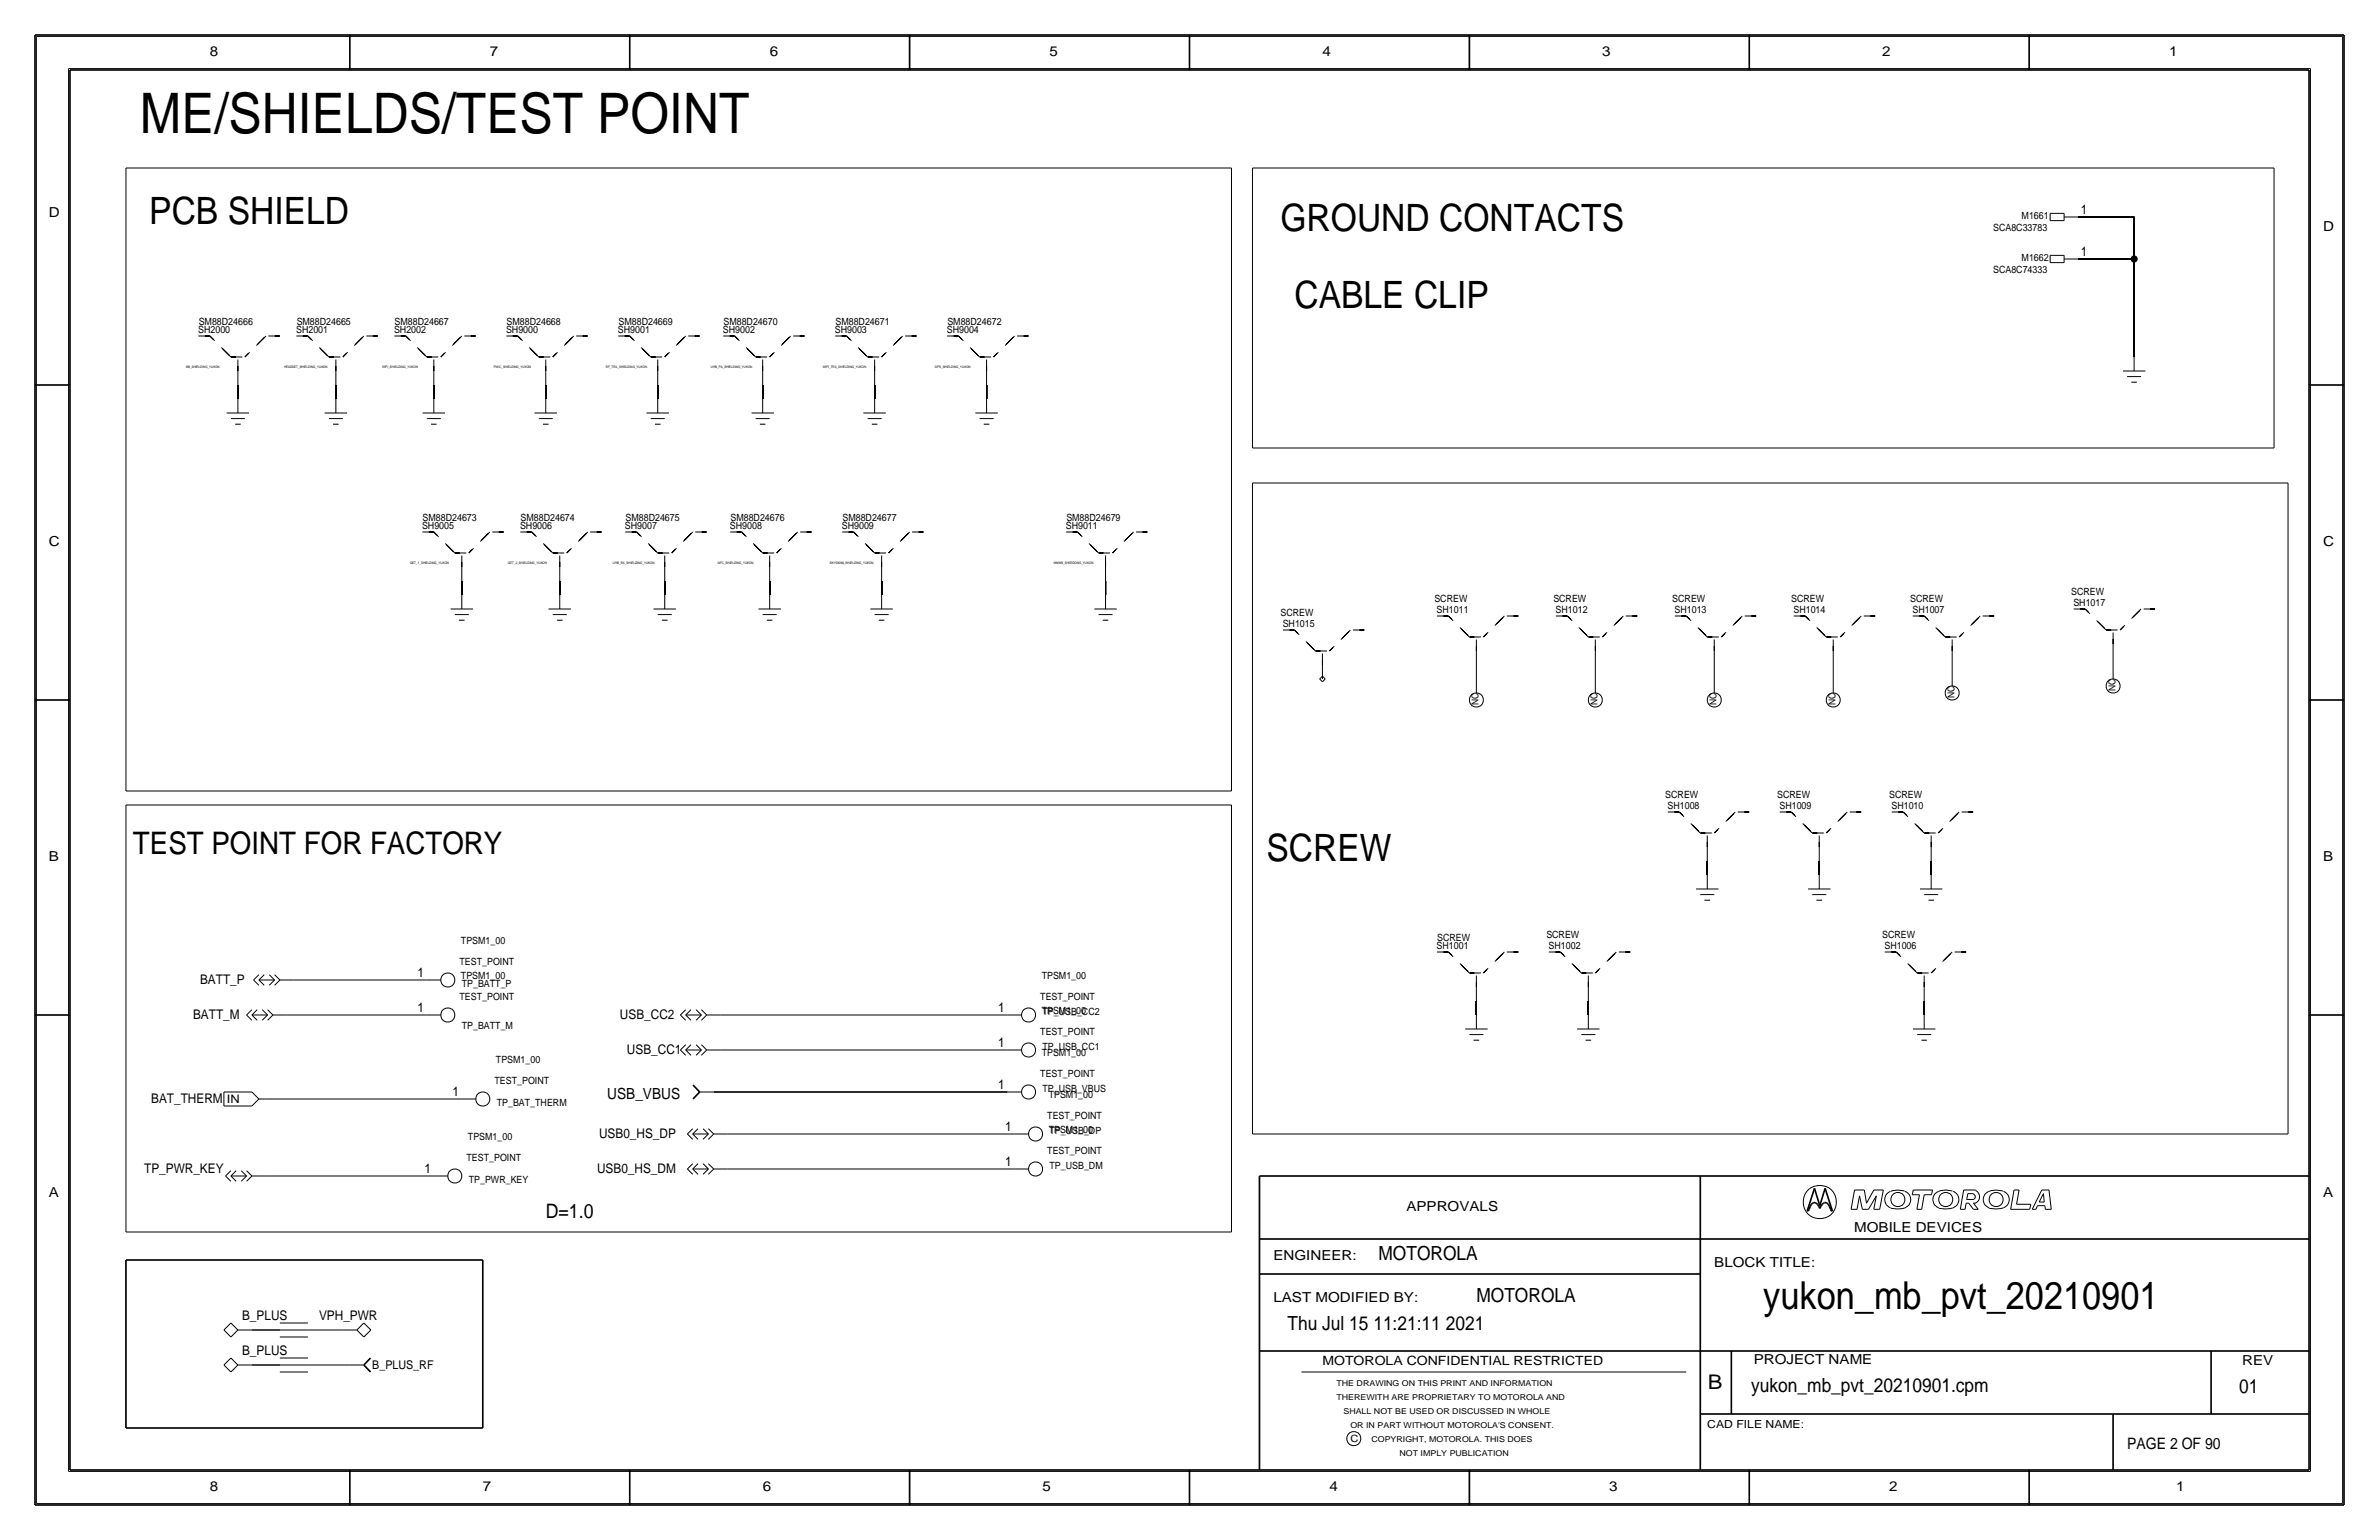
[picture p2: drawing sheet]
<svg xmlns="http://www.w3.org/2000/svg" width="432mm" height="279mm" viewBox="0 0 432 279" stroke-linecap="round" stroke-linejoin="round" font-family="sans-serif">
<defs><g id="words">
<text font-size="10.1" x="25.4" y="24.1">ME/SHIELDS/TEST POINT</text>
<text font-size="7" x="320" y="237.5">yukon_mb_pvt_20210901</text>
<g font-size="6.8">
<text x="27.1" y="40.6">PCB SHIELD</text>
<text x="232.4" y="41.9">GROUND CONTACTS</text>
<text x="234.9" y="55.9">CABLE CLIP</text>
<text x="229.9" y="156.2">SCREW</text>
</g>
<text font-size="5.6" x="24.1" y="154.9">TEST POINT FOR FACTORY</text>
<text font-size="3.7" x="310" y="252.1">B</text>
<text font-size="3.6" x="99.1" y="221">D=1.0</text>
<g font-size="3.5">
<text x="250.2" y="228.6">MOTOROLA</text>
<text x="268" y="236.2">MOTOROLA</text>
<text x="233.7" y="241.3">Thu Jul 15 11:21:11 2021</text>
<text x="317.9" y="252.6">yukon_mb_pvt_20210901.cpm</text>
<text x="406.4" y="252.7">01</text>
</g>
<text font-size="2.9" x="386.1" y="262.9">PAGE 2 OF 90</text>
<text font-size="2.8" x="110.2" y="199.4">USB_VBUS</text>
<g font-size="2.5">
<text x="38.1" y="10.2">8</text>
<text x="88.9" y="10.2">7</text>
<text x="139.7" y="10.2">6</text>
<text x="190.5" y="10.2">5</text>
<text x="240" y="10.2">4</text>
<text x="290.8" y="10.2">3</text>
<text x="341.6" y="10.2">2</text>
<text x="393.7" y="10.2">1</text>
<text x="8.9" y="39.4">D</text>
<text x="421.6" y="41.9">D</text>
<text x="8.9" y="99.1">C</text>
<text x="421.6" y="99.1">C</text>
<text x="8.9" y="156.2">B</text>
<text x="421.6" y="156.2">B</text>
<text x="8.9" y="217.2">A</text>
<text x="255.3" y="219.7">APPROVALS</text>
<text x="421.6" y="217.2">A</text>
<text x="336.5" y="223.5">MOBILE DEVICES</text>
<text x="231.1" y="228.6">ENGINEER:</text>
<text x="311.1" y="229.9">BLOCK TITLE:</text>
<text x="231.1" y="236.2">LAST MODIFIED BY:</text>
<text x="318.3" y="247.5">PROJECT NAME</text>
<text x="407" y="247.6">REV</text>
<text x="38.1" y="270.5">8</text>
<text x="87.6" y="270.5">7</text>
<text x="138.4" y="270.5">6</text>
<text x="189.2" y="270.5">5</text>
<text x="241.3" y="270.5">4</text>
<text x="292.1" y="270.5">3</text>
<text x="342.9" y="270.5">2</text>
<text x="395" y="270.5">1</text>
</g>
<g font-size="2.4">
<text x="377.7" y="38.9">1</text>
<text x="377.7" y="46.5">1</text>
<text x="36.3" y="178.6">BATT_P</text>
<text x="75.8" y="177.3">1</text>
<text x="35.1" y="184.9">BATT_M</text>
<text x="75.8" y="183.6">1</text>
<text x="112.5" y="184.9">USB_CC2</text>
<text x="181.2" y="183.6">1</text>
<text x="113.8" y="191.3">USB_CC1</text>
<text x="181.2" y="190">1</text>
<text x="181.2" y="197.6">1</text>
<text x="27.4" y="200.1">BAT_THERM</text>
<text x="82.1" y="198.9">1</text>
<text x="108.7" y="206.5">USB0_HS_DP</text>
<text x="182.4" y="205.2">1</text>
<text x="26.2" y="212.9">TP_PWR_KEY</text>
<text x="77" y="212.9">1</text>
<text x="108.4" y="212.9">USB0_HS_DM</text>
<text x="182.4" y="211.6">1</text>
<text x="43.9" y="239.5">B_PLUS</text>
<text x="57.9" y="239.5">VPH_PWR</text>
<text x="43.9" y="245.9">B_PLUS</text>
</g>
<text font-size="2.3" x="240" y="247.6">MOTOROLA CONFIDENTIAL RESTRICTED</text>
<text font-size="2.2" x="67.6" y="248.4">B_PLUS_RF</text>
<text font-size="2.1" x="41.2" y="200.1">IN</text>
<text font-size="2" x="309.9" y="259.1">CAD FILE NAME:</text>
<g font-size="1.8">
<text x="361.8" y="41.9">SCA8C33783</text>
<text x="366.9" y="39.8">M1661</text>
<text x="366.9" y="47.4">M1662</text>
<text x="361.8" y="49.5">SCA8C74333</text>
<text x="36.1" y="58.9">SM88D24666</text>
<text x="53.8" y="58.9">SM88D24665</text>
<text x="71.6" y="58.9">SM88D24667</text>
<text x="91.9" y="58.9">SM88D24668</text>
<text x="112.3" y="58.9">SM88D24669</text>
<text x="131.3" y="58.9">SM88D24670</text>
<text x="151.6" y="58.9">SM88D24671</text>
<text x="172" y="58.9">SM88D24672</text>
<text x="36" y="60.5">SH2000</text>
<text x="53.7" y="60.5">SH2001</text>
<text x="71.5" y="60.5">SH2002</text>
<text x="91.8" y="60.5">SH9000</text>
<text x="112.2" y="60.5">SH9001</text>
<text x="131.2" y="60.5">SH9002</text>
<text x="151.5" y="60.5">SH9003</text>
<text x="171.9" y="60.5">SH9004</text>
<text x="76.7" y="94.5">SM88D24673</text>
<text x="94.5" y="94.5">SM88D24674</text>
<text x="113.5" y="94.5">SM88D24675</text>
<text x="132.6" y="94.5">SM88D24676</text>
<text x="152.9" y="94.5">SM88D24677</text>
<text x="193.5" y="94.5">SM88D24679</text>
<text x="76.6" y="96">SH9005</text>
<text x="94.4" y="96">SH9006</text>
<text x="113.4" y="96">SH9007</text>
<text x="132.5" y="96">SH9008</text>
<text x="152.8" y="96">SH9009</text>
<text x="193.4" y="96">SH9011</text>
<text x="375.9" y="107.9">SCREW</text>
<text x="232.4" y="111.8">SCREW</text>
<text x="232.8" y="113.8">SH1015</text>
<text x="260.3" y="109.2">SCREW</text>
<text x="260.8" y="111.3">SH1011</text>
<text x="281.9" y="109.2">SCREW</text>
<text x="282.3" y="111.3">SH1012</text>
<text x="303.5" y="109.2">SCREW</text>
<text x="303.9" y="111.3">SH1013</text>
<text x="325.1" y="109.2">SCREW</text>
<text x="325.5" y="111.3">SH1014</text>
<text x="346.7" y="109.2">SCREW</text>
<text x="347.1" y="111.3">SH1007</text>
<text x="376.3" y="110">SH1017</text>
<text x="302.3" y="144.8">SCREW</text>
<text x="302.7" y="146.8">SH1008</text>
<text x="322.6" y="144.8">SCREW</text>
<text x="323" y="146.8">SH1009</text>
<text x="342.9" y="144.8">SCREW</text>
<text x="343.3" y="146.8">SH1010</text>
<text x="83.7" y="171.3">TPSM1_00</text>
<text x="260.8" y="172.2">SH1001</text>
<text x="260.9" y="170.7">SCREW</text>
<text x="280.7" y="170.2">SCREW</text>
<text x="281.1" y="172.2">SH1002</text>
<text x="341.6" y="170.2">SCREW</text>
<text x="342" y="172.2">SH1006</text>
<text x="83.4" y="175.2">TEST_POINT</text>
<text x="83.7" y="177.6">TPSM1_00</text>
<text x="83.8" y="179.1">TP_BATT_P</text>
<text x="189.1" y="177.6">TPSM1_00</text>
<text x="83.4" y="181.5">TEST_POINT</text>
<text x="188.8" y="181.5">TEST_POINT</text>
<text x="189.1" y="184">TPSM1_00</text>
<text x="189.2" y="184.2">TP_USB_CC2</text>
<text x="83.8" y="186.7">TP_BATT_M</text>
<text x="188.8" y="187.9">TEST_POINT</text>
<text x="189.1" y="191.6">TPSM1_00</text>
<text x="189.2" y="190.5">TP_USB_CC1</text>
<text x="89.8" y="196.7">TEST_POINT</text>
<text x="90" y="192.9">TPSM1_00</text>
<text x="188.8" y="195.5">TEST_POINT</text>
<text x="90.2" y="200.7">TP_BAT_THERM</text>
<text x="189.2" y="198.1">TP_USB_VBUS</text>
<text x="190.1" y="203.1">TEST_POINT</text>
<text x="190.3" y="199.2">TPSM1_00</text>
<text x="84.9" y="206.9">TPSM1_00</text>
<text x="190.1" y="209.4">TEST_POINT</text>
<text x="190.3" y="205.6">TPSM1_00</text>
<text x="190.5" y="205.7">TP_USB_DP</text>
<text x="84.7" y="210.7">TEST_POINT</text>
<text x="85.1" y="214.6">TP_PWR_KEY</text>
<text x="190.5" y="212.1">TP_USB_DM</text>
<text x="245.1" y="261.6">C</text>
</g>
<g font-size="1.7">
<text x="383.9" y="125.4" transform="rotate(-90 383.9 125.4)">NC</text>
<text x="268.4" y="127.9" transform="rotate(-90 268.4 127.9)">NC</text>
<text x="290" y="127.9" transform="rotate(-90 290 127.9)">NC</text>
<text x="311.6" y="127.9" transform="rotate(-90 311.6 127.9)">NC</text>
<text x="333.1" y="127.9" transform="rotate(-90 333.1 127.9)">NC</text>
<text x="354.7" y="126.6" transform="rotate(-90 354.7 126.6)">NC</text>
</g>
<g font-size="1.5">
<text x="242.6" y="251.5">THE DRAWING ON THIS PRINT AND INFORMATION</text>
<text x="242.6" y="254">THEREWITH ARE PROPRIETARY TO MOTOROLA AND</text>
<text x="243.8" y="256.5">SHALL NOT BE USED OR DISCUSSED IN WHOLE</text>
<text x="245.1" y="259.1">OR IN PART WITHOUT MOTOROLA'S CONSENT.</text>
<text x="248.9" y="261.6">COPYRIGHT, MOTOROLA. THIS DOES</text>
<text x="254" y="264.2">NOT IMPLY PUBLICATION</text>
</g>
<g font-size=".6">
<text x="33.8" y="66.8">BB_SHIELDING_YUKON</text>
<text x="51.6" y="66.8">HEADSET_SHIELDING_YUKON</text>
<text x="69.3" y="66.8">WIFI_SHIELDING_YUKON</text>
<text x="89.7" y="66.8">PMIC_SHIELDING_YUKON</text>
<text x="110" y="66.8">RF_TRX_SHIELDING_YUKON</text>
<text x="129" y="66.8">UHB_PA_SHIELDING_YUKON</text>
<text x="149.4" y="66.8">WIFI_TRX_SHIELDING_YUKON</text>
<text x="169.7" y="66.8">GPS_SHIELDING_YUKON</text>
<text x="74.4" y="102.4">QET_1_SHIELDING_YUKON</text>
<text x="92.2" y="102.4">QET_2_SHIELDING_YUKON</text>
<text x="111.3" y="102.4">UHB_RX_SHIELDING_YUKON</text>
<text x="130.3" y="102.4">NFC_SHIELDING_YUKON</text>
<text x="150.6" y="102.4">SKY58096_SHIELDING_YUKON</text>
<text x="191.3" y="102.4">MMMB_SHIEIDONG_YUKON</text>
</g>
</g></defs>
<!-- layer: Nets -->
<path d="M129.5 198.1h53.4zM22.9 228.6h64.7zM22.9 228.6v30.5zM87.6 228.6v30.5zM22.9 259.1h64.7z" fill="none" stroke="#000" stroke-width=".3"/>
<g fill="none" stroke="#000" stroke-width=".18">
<path d="M22.9 30.5h200.6zM22.9 30.5v113zM223.5 30.5v113zM227.3 30.5v50.8zM227.3 30.5h185.4zM377.2 39.4h10.1zM387.3 39.4v7.6zM412.7 30.5v50.8zM377.2 47h10.1zM387.3 47v17.8zM43.2 69.8v2.6zM61 69.8v2.6z"/>
<path d="M78.7 69.8v2.6zM99.1 69.8v2.6zM119.4 69.8v2.6zM138.4 69.8v2.6zM158.7 69.8v2.6zM179.1 69.8v2.6zM227.3 87.6h188zM227.3 87.6v118.1zM227.3 81.3h185.4zM415.3 87.6v118.1zM83.8 105.4v2.5zM101.6 105.4v2.5z"/>
<path d="M120.6 105.4v2.5zM139.7 105.4v2.5zM160 105.4v2.5zM200.7 105.4v2.5zM383.5 119.4v1.2zM268 120.7v2.5zM289.6 120.7v2.5zM311.1 120.7v2.5zM332.7 120.7v2.5zM354.3 120.7v1.2zM22.9 143.5h200.6zM22.9 146h200.6z"/>
<path d="M22.9 146v77.5zM223.5 146.1v77.4zM309.9 156.2v2.5zM330.2 156.2v2.5zM350.5 156.2v2.5zM53.3 177.8h24.2zM48.3 199.4h35.5zM52.1 184.1h25.4zM130.8 190.5h52.1zM130.8 184.1h52.1zM268 181.6v2.5zM288.3 181.6v2.5z"/>
<path d="M349.2 181.6v2.5zM48.3 213.4h30.4zM132.1 212.1h52zM132.1 205.7h52zM227.3 205.7h188zM22.9 223.5h200.6zM45.7 247.6h5.1zM45.7 241.3h5.1zM55.9 241.3h6.3zM55.9 247.6h7.6z"/>
</g>
<circle cx="387.4" cy="47" r=".56" fill="#000" stroke="#000" stroke-width=".18"/>
<!-- layer: Components -->
<g fill="none" stroke="#000" stroke-width=".18">
<path d="M372.1 38.7h2.5zM372.1 38.7v1.3zM374.6 39.4h2.6zM374.6 38.7v1.3zM372.1 46.3h2.5zM372.1 40h2.6zM372.1 47.7h2.6zM372.1 46.3v1.4zM374.6 47h2.6zM374.6 46.3v1.4zM41.1 74.9h4.1zM41.9 75.9h2.5z"/>
<path d="M42.7 77h1zM43.2 67.3v2.5zM43.2 72.4v2.5zM58.9 74.9h4.1zM59.7 75.9h2.5zM60.5 77h1zM61 72.4v2.5zM61 67.3v2.5zM76.7 74.9h4.1zM77.5 75.9h2.5zM78.2 77h1zM78.7 67.3v2.5z"/>
<path d="M78.7 72.4v2.5zM97 74.9h4.1zM97.8 75.9h2.5zM98.6 77h1zM99.1 72.4v2.5zM99.1 67.3v2.5zM117.3 74.9h4.1zM118.1 75.9h2.5zM118.9 77h1zM119.4 67.3v2.5zM119.4 72.4v2.5zM136.4 74.9h4.1z"/>
<path d="M137.2 75.9h2.5zM137.9 77h1zM138.4 72.4v2.5zM138.4 67.3v2.5zM156.7 74.9h4.1zM157.5 75.9h2.5zM158.2 77h1.1zM158.7 67.3v2.5zM158.7 72.4v2.5zM177 74.9h4.1zM177.8 75.9h2.5zM178.6 77h1z"/>
<path d="M179.1 72.4v2.5zM179.1 67.3v2.5zM385.3 67.3h4.1zM386.1 68.3h2.5zM386.8 69.3h1.1zM387.3 64.8v2.5zM81.8 110.5h4.1zM82.5 111.5h2.6zM83.3 112.5h1zM83.8 108v2.5zM83.8 102.9v2.5zM99.6 110.5h4z"/>
<path d="M100.3 111.5h2.6zM101.1 112.5h1zM101.6 108v2.5zM101.6 102.9v2.5zM118.6 110.5h4.1zM119.4 111.5h2.5zM120.1 112.5h1.1zM120.6 102.9v2.5zM120.6 108v2.5zM137.7 110.5h4zM138.4 111.5h2.6zM139.2 112.5h1z"/>
<path d="M139.7 102.9v2.5zM139.7 108v2.5zM158 110.5h4.1zM158.8 111.5h2.5zM159.5 112.5h1zM160 102.9v2.5zM160 108v2.5zM198.6 110.5h4.1zM199.4 111.5h2.5zM200.2 112.5h1zM200.7 102.9v2.5zM200.7 108v2.5z"/>
<path d="M268 118.1v2.6zM289.6 118.1v2.6zM311.1 118.1v2.6zM332.7 118.1v2.6zM354.3 118.1v2.6zM383.5 116.8v2.6zM239.5 123.2l.5-.5zM239.5 123.2l.5 .5zM240 120.7v2.5zM240 122.7l.5 .5zM240.5 123.2l-.5 .5zM268 123.2v2.5z"/>
<path d="M289.6 123.2v2.5zM311.1 123.2v2.5zM332.7 123.2v2.5zM354.3 121.9v2.6zM383.5 120.7v2.5zM309.9 158.8v2.5zM309.9 153.7v2.5zM330.2 153.7v2.5zM330.2 158.8v2.5zM350.5 153.7v2.5zM350.5 158.8v2.5zM46 177.8l1 1z"/>
<path d="M46 177.8l1-1zM47 177.8l1-1zM47 177.8l1 1zM47 177.8h2.8zM48.9 178.8l.9-1zM48.9 176.8l.9 1zM49.8 176.8l1 1zM49.8 178.8l1-1zM50.8 177.8h2.5zM77.5 177.8h2.5zM268 179.1v2.5zM288.3 179.1v2.5z"/>
<path d="M307.8 161.3h4.1zM308.6 162.3h2.5zM309.4 163.3h1zM328.2 161.3h4zM328.9 162.3h2.6zM329.7 163.3h1zM348.5 161.3h4.1zM349.2 179.1v2.5zM349.3 162.3h2.5zM350 163.3h1zM40.6 198.1h5.1zM40.6 198.1v2.6z"/>
<path d="M44.8 184.1l.9-.9zM44.8 184.1l.9 1zM45.7 184.1l1 1zM45.7 184.1h2.9zM45.7 184.1l1-.9zM45.7 198.1l1.3 1.3zM47 199.4l-1.3 1.3zM47 199.4h1.3zM47.6 185.1l1-1zM47.6 183.2l1 .9zM48.6 183.2l.9 .9zM48.6 185.1l.9-1z"/>
<path d="M49.5 184.1h2.6zM77.5 184.1h2.5zM83.8 199.4h2.6zM123.5 184.1l1 1zM123.5 190.5l1 1zM123.5 184.1l1-.9zM123.5 190.5l1-1zM124.5 184.1l.9-.9zM124.5 190.5l.9-1zM124.5 184.1l.9 1zM124.5 190.5l.9 1zM124.5 184.1h2.8z"/>
<path d="M124.5 190.5h2.8zM126.3 185.1l1-1zM126.3 191.5l1-1zM126.3 183.2l1 .9zM126.3 189.5l1 1zM127 198.1h2.5zM127.3 183.2l1 .9zM127.3 189.5l1 1zM127.3 185.1l1-1zM127.3 191.5l1-1zM128.3 184.1h2.5zM128.3 190.5h2.5z"/>
<path d="M182.9 198.1h2.5zM182.9 184.1h2.5zM182.9 190.5h2.5zM265.9 186.7h4.1zM266.7 187.7h2.5zM267.5 188.7h1zM268 184.2v2.5zM286.3 186.7h4zM287 187.7h2.6zM287.8 188.7h1zM288.3 184.2v2.5zM347.2 186.7h4.1z"/>
<path d="M348 187.7h2.5zM348.7 188.7h1.1zM349.2 184.2v2.5zM40.6 200.7h5.1zM40.9 213.4l1 .9zM40.9 213.4l1-1zM41.9 213.4h2.9zM41.9 213.4l1 .9zM41.9 213.4l1-1zM43.8 214.3l1-.9zM43.8 212.4l1 1zM44.8 214.3l.9-.9z"/>
<path d="M44.8 212.4l.9 1zM45.7 213.4h2.6zM78.7 213.4h2.6zM124.8 212.1l.9 1zM124.8 205.7l.9 1zM124.8 212.1l.9-1zM124.8 205.7l.9-.9zM125.7 212.1l1 1zM125.7 205.7l1 1zM125.7 212.1h2.9zM125.7 205.7h2.9zM125.7 212.1l1-1z"/>
<path d="M125.7 205.7l1-.9zM127.6 211.1l1 1zM127.6 204.8l1 .9zM127.6 213.1l1-1zM127.6 206.7l1-1zM128.6 213.1l.9-1zM128.6 206.7l.9-1zM128.6 211.1l.9 1zM128.6 204.8l.9 .9zM129.5 212.1h2.6zM129.5 205.7h2.6zM184.1 205.7h2.6z"/>
<path d="M184.1 212.1h2.6zM40.6 247.6l1.3 1.3zM40.6 241.3l1.3 1.3zM41.9 246.4l1.3 1.2zM41.9 240l1.3 1.3zM41.9 246.4l-1.3 1.3zM41.9 240l-1.3 1.3zM43.2 247.6l-1.3 1.3zM43.2 241.3l-1.3 1.3zM43.2 247.6h2.5zM43.2 241.3h2.5zM50.8 247.6h5.1z"/>
<path d="M50.8 246.4h5.1zM50.8 248.9h5.1zM50.8 241.3h5.1zM50.8 240h5.1zM50.8 242.6h5.1zM62.2 241.3h2.6zM63.5 247.6h2.5zM64.8 241.3l1.2 1.3zM64.8 241.3l1.2-1.3zM66 240l1.3 1.3zM67.3 241.3l-1.3 1.3z"/>
<circle cx="268" cy="127" r="1.28"/>
<circle cx="289.6" cy="127" r="1.28"/>
<circle cx="311.1" cy="127" r="1.28"/>
<circle cx="332.7" cy="127" r="1.28"/>
<circle cx="354.3" cy="125.7" r="1.28"/>
<circle cx="383.5" cy="124.5" r="1.28"/>
<circle cx="81.3" cy="177.8" r="1.28"/>
<circle cx="81.3" cy="184.2" r="1.28"/>
<circle cx="87.6" cy="199.4" r="1.28"/>
<circle cx="186.7" cy="190.5" r="1.28"/>
<circle cx="186.7" cy="198.1" r="1.28"/>
<circle cx="186.7" cy="184.2" r="1.28"/>
<circle cx="82.5" cy="213.4" r="1.28"/>
<circle cx="188" cy="212.1" r="1.28"/>
<circle cx="188" cy="205.8" r="1.28"/>
</g>
<g fill="none" stroke="#000" stroke-width=".18" stroke-dasharray="2.1" stroke-linecap="butt">
<path d="M35.6 61h2.5zM38.1 61l3.8 3.8zM41.9 64.8h2.6zM43.2 64.8v2.5zM48.3 61h2.5zM48.3 61l-3.8 3.8zM53.3 61h2.6zM55.9 61l3.8 3.8zM59.7 64.8h2.5zM61 64.8v2.5zM66 61h2.6zM66 61l-3.8 3.8z"/>
<path d="M71.1 61h2.6zM73.7 61l3.8 3.8zM77.5 64.8h2.5zM78.7 64.8v2.5zM83.8 61h2.6zM83.8 61l-3.8 3.8zM91.4 61h2.6zM94 61l3.8 3.8zM97.8 64.8h2.5zM99.1 64.8v2.5zM104.1 61h2.6zM104.1 61l-3.8 3.8z"/>
<path d="M111.8 61h2.5zM114.3 61l3.8 3.8zM118.1 64.8h2.5zM119.4 64.8v2.5zM124.5 61l-3.9 3.8zM124.5 61h2.5zM130.8 61h2.5zM133.3 61l3.9 3.8zM137.2 64.8h2.5zM138.4 64.8v2.5zM139.7 64.8l3.8-3.8zM143.5 61h2.5z"/>
<path d="M151.1 61h2.6zM153.7 61l3.8 3.8zM157.5 64.8h2.5zM158.7 64.8v2.5zM163.8 61l-3.8 3.8zM163.8 61h2.6zM171.5 61h2.5zM174 61l3.8 3.8zM177.8 64.8h2.5zM179.1 64.8v2.5zM180.3 64.8l3.8-3.8zM184.2 61h2.5z"/>
<path d="M76.2 96.5h2.5zM78.7 96.5l3.8 3.8zM88.9 96.5l-3.8 3.8zM88.9 96.5h2.5zM94 96.5h2.5zM96.5 96.5l3.8 3.8zM106.7 96.5l-3.8 3.8zM106.7 96.5h2.5zM113 96.5h2.6zM115.6 96.5l3.8 3.8zM125.7 96.5l-3.8 3.8zM125.7 96.5h2.6z"/>
<path d="M132.1 96.5h2.5zM134.6 96.5l3.8 3.8zM144.8 96.5h2.5zM152.4 96.5h2.5zM154.9 96.5l3.8 3.8zM165.1 96.5l-3.8 3.8zM165.1 96.5h2.5zM193 96.5h2.6zM195.6 96.5l3.8 3.8zM205.7 96.5l-3.8 3.8zM205.7 96.5h2.6zM82.5 100.3h2.6z"/>
<path d="M83.8 100.3v2.6zM100.3 100.3h2.6zM101.6 100.3v2.6zM119.4 100.3h2.5zM120.6 100.3v2.6zM138.4 100.3h2.6zM139.7 100.3v2.6zM141 100.3l3.8-3.8zM158.7 100.3h2.6zM160 100.3v2.6zM199.4 100.3h2.5zM200.7 100.3v2.6z"/>
<path d="M232.4 114.3h2.5zM234.9 114.3l3.9 3.8zM238.8 118.1h2.5zM240 118.1v2.6zM245.1 114.3l-3.8 3.8zM245.1 114.3h2.5zM260.4 111.8h2.5zM262.9 111.8l3.8 3.8zM266.7 115.6h2.5zM268 115.6v2.5zM273 111.8l-3.8 3.8zM273.1 111.8h2.5z"/>
<path d="M281.9 111.8h2.6zM284.5 111.8l3.8 3.8zM288.3 115.6h2.5zM289.6 115.6v2.5zM294.6 111.8l-3.8 3.8zM294.6 111.8h2.6zM303.5 111.8h2.6zM306.1 111.8l3.8 3.8zM309.9 115.6h2.5zM311.1 115.6v2.5zM316.2 111.8h2.6zM316.2 111.8l-3.8 3.8z"/>
<path d="M325.1 111.8h2.6zM327.7 111.8l3.8 3.8zM331.5 115.6h2.5zM332.7 115.6v2.5zM337.8 111.8l-3.8 3.8zM337.8 111.8h2.6zM346.7 111.8h2.5zM349.2 111.8l3.9 3.8zM353.1 115.6h2.5zM354.3 115.6v2.5zM359.4 111.8l-3.8 3.8zM359.4 111.8h2.5z"/>
<path d="M375.9 110.5h2.6zM378.5 110.5l3.8 3.8zM382.3 114.3h2.5zM383.5 114.3v2.5zM384.8 114.3l3.8-3.8zM388.6 110.5h2.6zM302.3 147.3h2.5zM304.8 147.3l3.8 3.8zM308.6 151.1h2.5zM309.9 151.1v2.6zM315 147.3l-3.9 3.8zM315 147.3h2.5z"/>
<path d="M322.6 147.3h2.5zM325.1 147.3l3.8 3.8zM328.9 151.1h2.6zM330.2 151.1v2.6zM335.3 147.3h2.5zM335.3 147.3l-3.8 3.8zM342.9 147.3h2.5zM345.4 147.3l3.8 3.8zM349.2 151.1h2.6zM350.5 151.1v2.6zM351.8 151.1l3.8-3.8zM355.6 147.3h2.5z"/>
<path d="M260.4 172.7h2.5zM262.9 172.7l3.8 3.8zM266.7 176.5h2.5zM268 176.5v2.6zM273 172.7l-3.8 3.8zM273.1 172.7h2.5zM280.7 172.7h2.5zM283.2 172.7l3.8 3.8zM287 176.5h2.6zM288.3 176.5v2.6zM293.4 172.7l-3.8 3.8zM293.4 172.7h2.5z"/>
<path d="M341.6 172.7h2.6zM344.2 172.7l3.8 3.8zM348 176.5h2.5zM349.2 176.5v2.6zM354.3 172.7h2.6zM354.3 172.7l-3.8 3.8z"/>
</g>
<path d="M125.8 196.8l1.2 1.3zM127 198.1l-1.2 1.3zM66 247.6l1.3 1.3zM67.3 246.4l-1.3 1.3z" fill="none" stroke="#000" stroke-width=".3"/>
<!-- layer: Page Border and Title Block -->
<g fill="none" stroke="#000" stroke-width=".3">
<path d="M6.3 6.4v266.7zM6.4 6.4h419zM12.7 12.7h406.4zM12.7 12.7v254zM63.5 6.4v6.3zM114.3 6.4v6.3zM165.1 6.4v6.3zM215.9 6.3v6.4zM266.7 6.4v6.3zM317.5 6.4v6.3zM368.3 6.4v6.3zM419.1 12.7v254z"/>
<path d="M425.4 6.4v266.7zM6.3 69.8h6.4zM419.1 69.8h6.3zM6.3 127h6.4zM419.1 127h6.3zM6.3 184.1h6.4zM419.1 184.1h6.3zM228.6 213.4v53.3zM228.6 213.4h190.5zM308.6 213.4v53.3zM328 219.7h.2zM328.4 219.4l-.2 .3z"/>
<path d="M328.6 218.8l-.2 .6zM328.8 218.5l-.2 .3zM329 218.3l.2-.1zM329 218.3l-.2 .2zM329.2 218.2h.2zM329.3 215.6l-1.3 4.1zM329.3 215.6l1 3.1zM329.4 218.2l.2 .1zM329.6 218.3l.3 .2zM329.9 218.5l.2 .3zM330.1 218.8l.2 .5zM330.5 218.8l-.2 .5z"/>
<path d="M330.8 218.5l-.3 .3zM331 218.3l-.2 .2zM331 218.3l.2-.1zM331.2 218.2h.2zM331.3 215.6l1.3 4.1zM331.3 215.6l-1 3.1zM331.4 218.2l.2 .1zM331.6 218.3l.2 .2zM331.8 218.5l.2 .3zM332 218.8l.3 .6zM332.3 219.4l.1 .3zM332.4 219.7h.2z"/>
<path d="M228.6 231.1h80zM228.6 224.8h190.5zM228.6 245.1h190.5zM308.6 256.5h110.5zM314.2 245.1v11.4zM383.5 256.5v10.2zM401.3 245.1v11.4zM6.4 273h419zM12.7 266.7h406.4zM63.5 266.7v6.4zM114.3 266.7v6.4zM165.1 266.7v6.4z"/>
<path d="M215.9 266.7v6.3zM266.7 266.7v6.4zM317.5 266.7v6.4zM368.3 266.7v6.4z"/>
</g>
<g fill="none" stroke="#000" stroke-width=".18">
<path d="M6.6 6.6h418.6zM6.6 6.6v266.2zM12.4 12.4v254.6zM12.4 12.4h407zM419.4 12.4v254.6zM425.2 6.6v266.2zM336 219.4h1.1zM336.6 215.9h1.8zM336.6 215.9l-.6 3.5zM337.5 217l-.4 2.4zM337.5 217l.5 2.4zM338 219.4h1.1z"/>
<path d="M338.4 215.9l.4 2.4zM340.1 219.4h1.1zM340.1 215.9h1.7zM340.1 215.9l-1.3 2.4zM340.6 217l-1.5 2.4zM340.6 217l-.5 2.4zM341.8 215.9l-.6 3.5zM343.1 216.2a1.6 1.6 0 0 0-1 1.5 1.6 1.6 0 0 0 1.1 1.5M345.7 216.1h-.2a4 4 0 0 0-2.3 .1M345.7 216.2a1.59 1.59 0 0 1 1.1 1.5 1.59 1.59 0 0 1-1.1 1.5 5.1 5.1 0 0 1-2.5 0M347.1 216.8h1.3zM347.3 215.9l-.2 .9z"/>
<path d="M347.3 215.9h3.5zM347.9 219.4h.9zM348.4 216.8l-.5 2.6zM349.2 216.8l-.4 2.6zM349.2 216.8h1.4zM350.8 215.9l-.2 .9zM354.4 216.1a3.1 3.1 0 0 0-3.3 .7 1.62 1.62 0 0 0 .8 2.4M354.4 219.2a5.1 5.1 0 0 1-2.5 0M354.5 216.2a1.59 1.59 0 0 1 1 1.5 1.59 1.59 0 0 1-1 1.5M355.8 219.4h.9zM356.4 215.9h2.2zM356.4 215.9l-.6 3.5z"/>
<path d="M356.9 218.3l-.2 1.1zM356.9 218.3h.4zM357 217.6h1.2zM357.2 216.6l-.2 1zM357.2 216.6h1zM357.3 218.3l.9 1.1zM358.1 216.7a.5 .5 0 0 1 .4 .4 .5 .5 0 0 1-.4 .5M358.2 218.3l.9 1.1zM358.2 218.3h.4zM358.2 219.4h.9zM358.5 216a1.24 1.24 0 0 1 .8 1.1 1.24 1.24 0 0 1-.8 1.2M363.5 216.1a3.1 3.1 0 0 0-3.3 .7 1.62 1.62 0 0 0 .8 2.4"/>
<path d="M363.6 219.2a5.1 5.1 0 0 1-2.6 0M363.6 216.2a1.59 1.59 0 0 1 1.1 1.5 1.59 1.59 0 0 1-1.1 1.5M364.9 219.4h3.5zM365.6 215.9l-.7 3.5zM365.6 215.9h.9zM366 218.5h2.6zM366.5 215.9l-.5 2.6zM368.6 218.5l-.2 .9zM368.9 219.4h.6zM369.8 218.7h1.3zM369.8 218.7l-.3 .7zM370.1 218.1h.9z"/>
<path d="M370.6 215.9l-1.7 3.5zM370.6 215.9h1.3zM370.9 216.6l-.8 1.5zM370.9 216.6l.1 1.5zM371.1 218.7l.1 .7zM371.2 219.4h1.1zM371.9 215.9l.4 3.5zM236.2 248.9h69.9zM6.6 272.8h418.6zM12.4 267h407z"/>
<circle cx="330.3" cy="218.1" r="3"/>
<circle cx="344.5" cy="217.6" r="1.28"/>
<circle cx="353.2" cy="217.6" r="1.28"/>
<circle cx="362.3" cy="217.6" r="1.28"/>
<circle cx="245.7" cy="261" r="1.28"/>
</g>
<use href="#words"/>
</svg>
